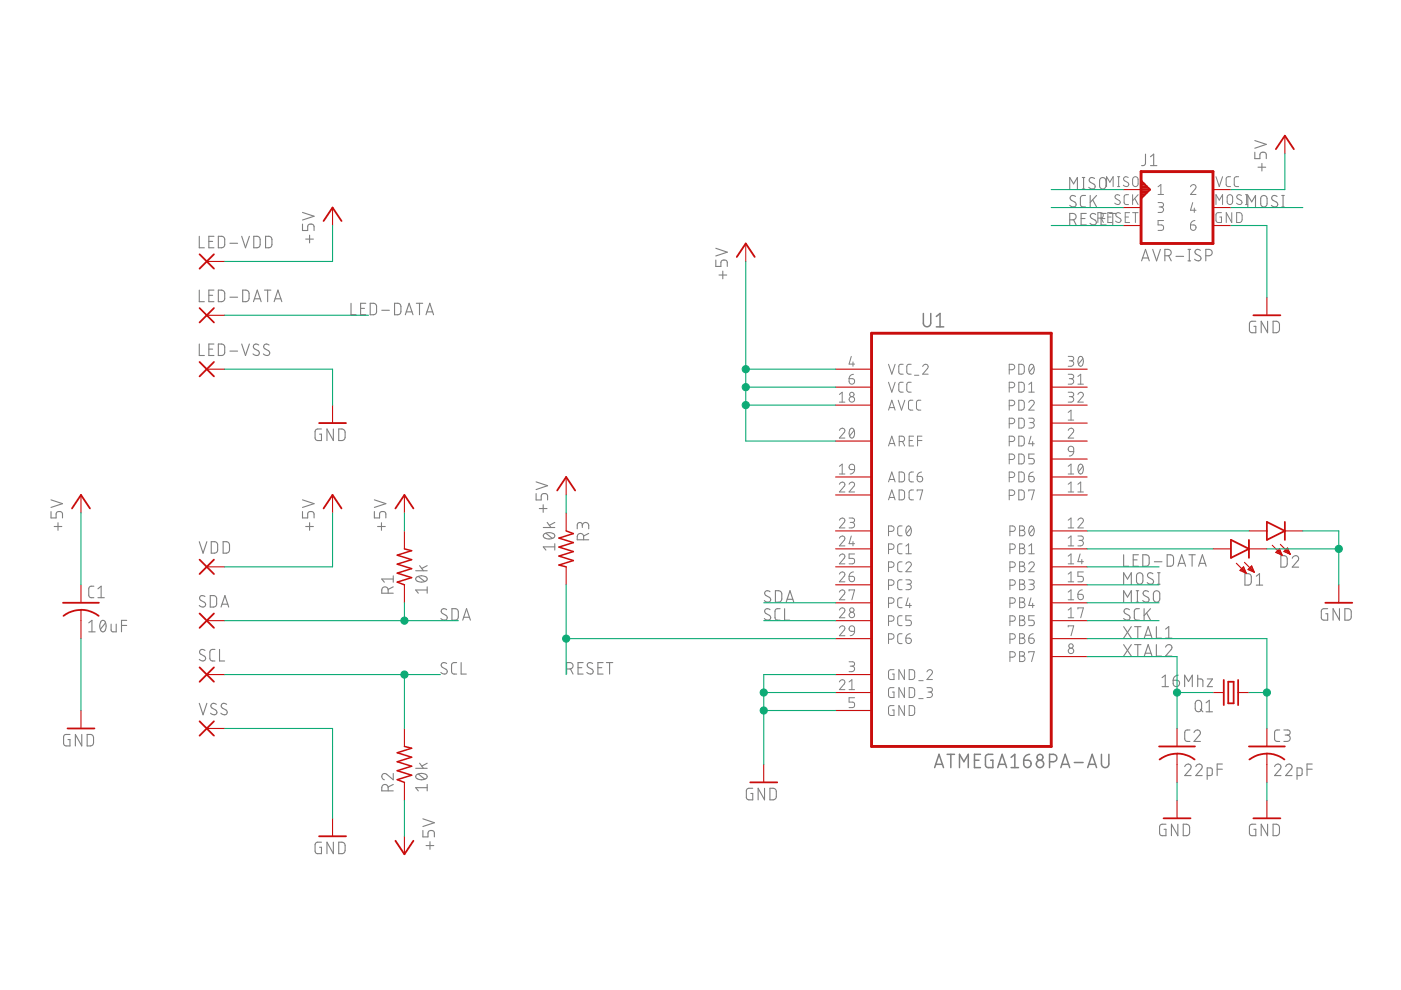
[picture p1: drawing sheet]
<svg xmlns="http://www.w3.org/2000/svg" width="297mm" height="210mm" viewBox="0 0 297 210" stroke-linecap="round" stroke-linejoin="round" font-family="sans-serif">
<g fill="none" stroke="#808080" stroke-width=".23">
<path d="M229.5 37.6h.5M229.7 37.6v2.5M232.1 37.8a.61 .61 0 0 0-.9-.1 .61 .61 0 0 0 0 1l.7 .4a.59 .59 0 0 1 .2 .8 .59 .59 0 0 1-.9 .1l-.4-.3M233.3 37.9a.69 .69 0 0 1 .7-.2 .69 .69 0 0 1 .5 .6v1.1a.68 .68 0 0 1-.7 .7 .68 .68 0 0 1-.7-.7zM242.9 32.7l-.1 2.1-.2 .2-.6 .1M243.9 35.1h1.4M243.9 33.2l.7-.5v2.4M266 32.3v1.3h1.1v-.8a.69 .69 0 0 1 .7-.5 .69 .69 0 0 1 .7 .5v.8M266 29.8l2.5 .8-2.5 .8M266.7 35.5h1.7M267.5 34.6v1.7M42.2 50.1v2.4h1.1"/>
<path d="M44.3 51.2h.8M45.4 50.1h-1.1v2.4h1.1M46.3 50.1h.9l.3 .3 .1 .4-.1 1.5a1.19 1.19 0 0 1-1.2 .2zM48.7 51.6h1.7M51.2 50.1l.8 2.4 .9-2.4M53.8 50.1h.9l.3 .3 .2 .4-.2 1.5a1.19 1.19 0 0 1-1.2 .2zM56.3 50.1h.9l.3 .3 .2 .4-.2 1.5a1.19 1.19 0 0 1-1.2 .2zM64.1 47.5v1.4h1.1v-.9a.69 .69 0 0 1 .7-.5 .69 .69 0 0 1 .7 .5v.9M64.1 45l2.5 .8-2.5 .9M64.8 50.7h1.6M65.6 49.9v1.6M151.8 55.1v1.4h1v-.8a.69 .69 0 0 1 .7-.6 .69 .69 0 0 1 .7 .6v.8"/>
<path d="M151.8 52.6l2.4 .9-2.4 .8M152.4 58.3h1.7M153.2 57.5v1.6M226.8 46.6a1.19 1.19 0 0 0 1.2-.3l.2-.4-.2-.4a1.19 1.19 0 0 0-1.2-.2v2.4M226.8 40.1v-2.5l.8 1.4 .8-1.4v2.5M227.6 46.6l.6 1.1M228 41.7a.61 .61 0 0 0-.9-.2 .61 .61 0 0 0 0 1l.8 .4a.59 .59 0 0 1 .1 .8 .59 .59 0 0 1-.8 .1l-.4-.3M229.2 46.3h.8M229.5 40.1h.5M230.1 41.4l-.7 .1-.3 .5 .1 1.7 .2 .2h.7M230.3 45.3h-1.1v2.4h1.1M231.1 41.4v2.5"/>
<path d="M231.7 42.4l.8 1.5M232.3 45.5a.6 .6 0 0 0-.9-.1 .6 .6 0 0 0 0 .9l.8 .4a.59 .59 0 0 1 .1 .8 .59 .59 0 0 1-.8 .1l-.4-.3M232.5 41.4l-1.4 1.5M233.4 46.3h.9M234.5 45.3h-1.1v2.4h1.1M235.2 45.3h1.4M235.9 45.3v2.4M242 55.3l.9-2.4 .8 2.4M242.3 54.7h1.2M244.4 52.9l.8 2.4 .8-2.4M247 54.2a1.19 1.19 0 0 0 1.2-.2l.1-.4-.1-.5a1.19 1.19 0 0 0-1.2-.2v2.4M247.8 54.2l.5 1.1"/>
<path d="M249.3 54.4h1.7M251.9 52.9h.5M251.9 55.3h.5M252.2 52.9v2.4M254.5 53.1a.61 .61 0 0 0-.9-.1 .61 .61 0 0 0 0 .9l.8 .4a.58 .58 0 0 1 .1 .8 .58 .58 0 0 1-.8 .1l-.4-.2M255.7 54.2a1.19 1.19 0 0 0 1.2-.2l.1-.4-.1-.5a1.19 1.19 0 0 0-1.2-.2v2.4M264.6 43.9v-2.5l.8 1.4 .8-1.4v2.5M267.4 41.7a.68 .68 0 0 1 .8-.2 .68 .68 0 0 1 .4 .6v1.1a.68 .68 0 0 1-.6 .7 .68 .68 0 0 1-.7-.7zM270.8 41.7a.6 .6 0 0 0-1-.2 .6 .6 0 0 0 .1 1l.7 .4a.59 .59 0 0 1 .2 .8 .59 .59 0 0 1-.9 .1l-.3-.3M271.8 43.9h.5M271.8 41.4h.5M272 41.4v2.5"/>
<path d="M42.2 61.5v2.5h1.1M42.2 72.9v2.5h1.1M44.3 74h.8M44.3 62.6h.8M45.4 72.9h-1.1v2.5h1.1M45.4 61.5h-1.1v2.5h1.1M46.3 72.9a1.19 1.19 0 0 1 1.2 .3l.1 .4-.1 1.5-.3 .3h-.9zM46.3 61.5l.9 .1 .4 .4v1.5l-.4 .4-.9 .1zM48.7 74.4h1.7M48.7 63h1.7M51.2 72.9l.8 2.5 .9-2.5M51.5 61.5l.8 .1 .5 .4v1.5l-.5 .4-.8 .1z"/>
<path d="M53.7 64l.8-2.5 .9 2.5M54 63.4h1.2M54.9 73.2a.61 .61 0 0 0-1-.2 .61 .61 0 0 0 .1 1l.7 .4a.62 .62 0 0 1 .1 .9 .62 .62 0 0 1-1-.1l-.2-.2M56.1 61.5h1.3M56.7 61.5v2.5M57 73.2a.6 .6 0 0 0-.9-.2 .6 .6 0 0 0 .1 1l.7 .4a.59 .59 0 0 1 .2 .8 .59 .59 0 0 1-.9 .1l-.4-.3M58.1 64l.8-2.5 .9 2.5M58.3 63.4h1.2M74.4 64.3v2.4h1.1M76.5 65.4h.8M77.6 64.3h-1.1v2.4h1.1M78.5 64.3h.9l.3 .3 .1 .4-.1 1.5a1.19 1.19 0 0 1-1.2 .2z"/>
<path d="M80.9 65.8h1.6M83.7 64.3h.8l.4 .3 .1 .4-.1 1.5a1.19 1.19 0 0 1-1.2 .2zM85.9 66.7l.8-2.4 .9 2.4M86.1 66.1h1.3M88.3 64.3h1.3M88.9 64.3v2.4M90.3 66.7l.8-2.4 .8 2.4M90.5 66.1h1.2M266.3 68.1h-1l-.4 .4v1.5l.4 .5h1v-1.3h-.4M268.8 68.1v2.4l-1.4-2.4v2.4M269.9 68.1h.9l.3 .3 .2 .4v1.1l-.2 .4a1.18 1.18 0 0 1-1.2 .2zM68.2 91h-.8l-.5 .2-.1 1.7 .2 .4 1.2 .1v-1.3h-.4"/>
<path d="M70.7 91v2.4l-1.4-2.4v2.4M71.8 91h.9l.4 .4 .1 1.3-.2 .4-.3 .3h-.9zM10.8 108.5v1.3h1.1v-.8a.69 .69 0 0 1 .7-.6 .69 .69 0 0 1 .7 .6v.8M10.8 106l2.5 .8-2.5 .8M11.5 111.6h1.6M12.3 110.8v1.6M42.2 114.9l.9 2.4 .8-2.4M44.8 114.9h.9l.3 .2 .1 .4-.1 1.5a1.19 1.19 0 0 1-1.2 .3zM47.3 114.9h.9l.3 .2 .2 .4v1.1l-.2 .4a1.18 1.18 0 0 1-1.2 .3zM64.1 108.5v1.3h1.1v-.8a.69 .69 0 0 1 .7-.6 .69 .69 0 0 1 .7 .6v.8M64.1 106l2.5 .8-2.5 .8M64.8 111.6h1.6"/>
<path d="M65.6 110.8v1.6M79.4 108.5v1.3h1.1v-.8a.68 .68 0 0 1 .6-.6 .68 .68 0 0 1 .7 .6v.8M79.4 106l2.4 .8-2.4 .8M80.1 111.6h1.6M80.9 110.8v1.6M89 119.9l.8 1.1M90.6 119.9l-1.2 .6M113.7 104.6v1.4h1v-.8a.69 .69 0 0 1 .7-.6 .69 .69 0 0 1 .7 .6v.8M113.7 102.2l2.4 .8-2.4 .8M114.3 107.8h1.7M115.2 107v1.6M115.2 111.8h2.4"/>
<path d="M115.3 113.3a1.7 1.7 0 0 1 2.3 .2 .85 .85 0 0 1-1.2 .8 .88 .88 0 0 1-1.2-.8zM115.7 113.1l1.4 1.1M116 110.8l.8 1M117.6 116h-2.4l.5 .6M117.6 115.3v1.3M117.6 110.8l-1.1 .6M123.5 111.4a.68 .68 0 0 1 .6-.6 .68 .68 0 0 1 .7 .6v.7M123.5 111.8v-.5a.54 .54 0 0 0-.6-.5 .54 .54 0 0 0-.5 .5v.8M123.7 114.4v-.6a.68 .68 0 0 0-.6-.7 .68 .68 0 0 0-.7 .7v.6h2.4M124.8 113.1l-1.1 .5M238.2 117.6v2.5h1.1M240.3 118.7h.8"/>
<path d="M241.4 117.6h-1.1v2.5h1.1M242.3 117.6a1.19 1.19 0 0 1 1.2 .3l.1 .4-.1 1.5-.3 .2-.9 .1zM244.8 119.1h1.6M247.5 117.6a1.19 1.19 0 0 1 1.2 .3l.1 .4-.1 1.5-.4 .2-.8 .1zM250 119.4h1.2M252.1 117.6h1.3M252.8 117.6v2.5M254.3 119.4h1.2M271.6 117.8a1.19 1.19 0 0 1 1.2 .3l.1 .4-.1 1.5-.3 .2h-.9zM274 118.4a.67 .67 0 0 1 .9-.6 .67 .67 0 0 1 .2 1.1l-1.1 1.3h1.3M18.8 132.1l.7-.6v2.5M18.8 134h1.4"/>
<path d="M19.9 124.3h-.7l-.4 .5 .1 1.7 .3 .2h.7M20.8 126.7h1.3M20.8 124.8l.6-.5v2.4M21.4 131.7a.57 .57 0 0 1 .7-.1 .57 .57 0 0 1 .3 .5 1.38 1.38 0 0 1-.6 1.9 1.51 1.51 0 0 1-.4-2.3zM22.4 132.1l-1.1 1.3M23.6 132.3v1.4l.4 .3h.6v-1.7M25.8 132.6h1.1M26.9 131.5h-1.1v2.5M43.5 137.9a.6 .6 0 0 0-1-.1 .6 .6 0 0 0 .1 .9l.7 .4a.62 .62 0 0 1 .1 1 .62 .62 0 0 1-1-.2l-.2-.1M43.5 126.5a.61 .61 0 0 0-1-.1 .61 .61 0 0 0 .1 .9l.7 .4a.59 .59 0 0 1 .2 .8 .59 .59 0 0 1-.9 .1l-.4-.2M44.6 126.3h.9l.3 .3 .1 .4-.1 1.4a1.19 1.19 0 0 1-1.2 .3zM45.6 137.7l-.9 .1-.2 .4 .1 1.7 .4 .2h.6"/>
<path d="M46.5 137.7v2.4h1.1M46.9 128.7l.8-2.4 .8 2.4M47.1 128.1h1.2M82.3 125.8v-.7a.68 .68 0 0 0-.7-.7 .68 .68 0 0 0-.7 .7v.7h2.5M83.4 124.4l-1.1 .6M83.4 122.8h-2.5l.6 .6M83.4 122.1v1.3M88.1 121h2.5M88.3 122.3a1.77 1.77 0 0 1 2.3 .3 .85 .85 0 0 1-1.2 .8 .88 .88 0 0 1-1.2-.8zM88.7 122.2l1.3 1.1M90.6 125.1h-2.5l.6 .7M90.6 124.4v1.4"/>
<path d="M94.7 129.3a.61 .61 0 0 0-.9-.2 .61 .61 0 0 0 0 1l.8 .4a.58 .58 0 0 1 .1 .8 .58 .58 0 0 1-.8 .1l-.4-.3M95.8 129.1h.9l.4 .4v1.5l-.4 .5h-.9zM98.1 131.5l.8-2.4 .8 2.4M98.3 130.9h1.2M163.3 125.5a.6 .6 0 0 0-.9-.2 .6 .6 0 0 0 0 1l.7 .4a.59 .59 0 0 1 .2 .8 .59 .59 0 0 1-.9 .1l-.3-.3M163.3 129.3a.6 .6 0 0 0-.9-.1 .6 .6 0 0 0 0 .9l.7 .4a.59 .59 0 0 1 .2 .8 .59 .59 0 0 1-.9 .1l-.3-.3M164.4 125.2a1.18 1.18 0 0 1 1.2 .3l.2 .4v1.1l-.2 .4-.3 .3h-.9zM165.4 129.1h-.7l-.4 .5 .1 1.7 .3 .2h.7M166.3 129.1v2.4h1.1M166.7 127.7l.8-2.5 .8 2.5M166.9 127.1h1.2M238.2 136.7l1.7 2.4"/>
<path d="M238.2 132.9l1.7 2.4M238.2 123.9v-2.5l.9 1.4 .8-1.4v2.5M238.2 127.7v-2.5l.9 1.4 .8-1.4v2.5M239.5 129.3a.61 .61 0 0 0-1-.2 .61 .61 0 0 0 .1 1l.7 .4a.59 .59 0 0 1 .2 .8 .59 .59 0 0 1-.9 .1l-.4-.3M239.9 136.7l-1.7 2.4M239.9 132.9l-1.7 2.4M240.6 136.7h1.3M240.6 132.9h1.3M240.9 125.2h.5M240.9 127.7h.5M241.1 121.7a.68 .68 0 0 1 .7-.2 .68 .68 0 0 1 .5 .6v1.1a.68 .68 0 0 1-.7 .7 .68 .68 0 0 1-.6-.7zM241.2 125.2v2.5"/>
<path d="M241.2 132.9v2.4M241.2 136.7v2.4M241.6 129.1h-.7l-.3 .2-.1 .3 .1 1.7 .3 .2h.7M242.6 129.1v2.4M242.6 139.1l.8-2.4 .8 2.4M242.6 135.3l.8-2.4 .8 2.4M242.8 138.5h1.2M242.8 134.7h1.2M243.1 130l.8 1.5M243.5 125.5a.61 .61 0 0 0-.9-.2 .61 .61 0 0 0 0 1l.8 .4a.59 .59 0 0 1 .1 .8 .59 .59 0 0 1-.8 .1l-.4-.3M243.9 129.1l-1.3 1.4M244.4 121.6a.6 .6 0 0 0-.9-.1 .6 .6 0 0 0 .1 .9l.7 .5a.59 .59 0 0 1 .1 .8 .59 .59 0 0 1-.8 .1l-.4-.3"/>
<path d="M244.7 125.5a.67 .67 0 0 1 .7-.2 .67 .67 0 0 1 .5 .6v1.1a.68 .68 0 0 1-.7 .7 .68 .68 0 0 1-.7-.7v-1.1zM245.2 132.9v2.4h1.1M245.2 136.7v2.4h1.1M245.4 123.9h.6M245.4 121.4h.6M245.7 121.4v2.5M247.1 137.2a.67 .67 0 0 1 1-.5 .67 .67 0 0 1 .2 1.1l-1.2 1.3h1.4M247.1 135.3h1.4M247.1 133.4l.7-.5v2.4M249.7 120.1l.8-2.5 .9 2.5M254.1 120.1l.8-2.5 .8 2.5M263.9 121.6a1.19 1.19 0 0 1 1.3 .3l.1 .4-.1 1.5-.4 .2-.9 .1z"/>
<path d="M266.4 124.1h1.3M266.4 122.2l.6-.6v2.5M281.5 129.1h-1l-.3 .3v1.7l.3 .4h1v-1.4h-.4M284 129.1v2.4l-1.4-2.4v2.4M285.1 129.1h.9l.5 .4v1.5l-.5 .5h-.9zM14.8 155.7h-1l-.3 .4v1.5l.2 .5 1.1 .1v-1.4h-.4M17.3 155.7v2.5l-1.3-2.5v2.5M18.5 155.7h.9l.3 .3 .1 .4-.1 1.5a1.19 1.19 0 0 1-1.2 .3zM42.2 149.1l.9 2.5 .8-2.5M45.9 149.3a.61 .61 0 0 0-.9-.1 .61 .61 0 0 0 0 .9l.7 .4a.58 .58 0 0 1 .2 .9 .58 .58 0 0 1-.9 .1l-.4-.3M48 149.3a.61 .61 0 0 0-.9-.1 .61 .61 0 0 0 .1 .9l.7 .4a.62 .62 0 0 1 .1 1 .62 .62 0 0 1-1-.1l-.2-.2M94.7 140.7a.61 .61 0 0 0-.9-.1 .61 .61 0 0 0 0 .9l.8 .4a.58 .58 0 0 1 .1 .8 .58 .58 0 0 1-.8 .1l-.4-.2"/>
<path d="M96.8 140.5h-.7l-.4 .5 .1 1.5 .3 .4h.7M97.8 140.5v2.4h1.1M120.1 141.8a1.19 1.19 0 0 0 1.3-.2l.1-.7-.3-.3-1.1-.1v2.4M120.9 141.8l.6 1.1M122.6 141.6h.8M123.6 140.5h-1v2.4h1M125.6 140.7a.61 .61 0 0 0-.9-.1 .61 .61 0 0 0 .1 .9l.7 .4a.59 .59 0 0 1 .1 .8 .59 .59 0 0 1-.8 .1l-.4-.2M126.8 141.6h.8M127.9 140.5h-1.1v2.4h1.1M128.6 140.5h1.3M129.2 140.5v2.4M246.4 143.7l.7-.5v2.4"/>
<path d="M246.4 145.6h1.3M248.7 144.2h.8a.68 .68 0 0 1 .6 .8 .68 .68 0 0 1-.7 .6 .68 .68 0 0 1-.7-.7zM249.8 143.2l-.8 .3-.3 .7M251.2 145.6v-2.4l.8 1.3 .8-1.3v2.4M252.3 154.8l-.9 .1-.2 .4 .1 1.7 .4 .2h.6M253.2 155.3a.66 .66 0 0 1 .9-.5 .66 .66 0 0 1 .2 1.1l-1.1 1.3h1.3M253.5 148.8a.68 .68 0 0 1 .8-.3 .68 .68 0 0 1 .5 .7v1a.68 .68 0 0 1-.7 .7 .68 .68 0 0 1-.7-.7zM253.9 144l1 .1 .1 1.5M253.9 143.2v2.4M254.5 150.4l.5 .5M255.7 149l.7-.5v2.4M255.7 150.9h1.4"/>
<path d="M256 144h1.1l-1.1 1.6h1.1M271.3 154.8l-.8 .1-.3 .4 .1 1.5 .3 .4h.7M272.2 154.8h.8a.54 .54 0 0 1 .5 .5 .54 .54 0 0 1-.5 .6h-.5M272.9 155.9a.68 .68 0 0 1 .7 .6 .68 .68 0 0 1-.7 .7h-.7M68.2 178.6h-1l-.3 .2-.1 1.7 .2 .4 1.2 .1v-1.4h-.4M70.7 178.6v2.4l-1.4-2.4v2.4M71.8 178.6a1.19 1.19 0 0 1 1.2 .2l.2 .4-.2 1.5-.3 .3h-.9zM82.3 167.7v-.7a.68 .68 0 0 0-.7-.7 .68 .68 0 0 0-.7 .7v.7h2.5M83.4 164v1.3l-1.4-1.1a.66 .66 0 0 0-1 .2 .66 .66 0 0 0 .5 .9M83.4 166.3l-1.1 .6M88.1 162.9h2.5M88.2 164.4a1.7 1.7 0 0 1 2.4 .1 .85 .85 0 0 1-1.2 .8 .88 .88 0 0 1-1.2-.8z"/>
<path d="M88.7 164.1l1.3 1.1M89 161.8l.8 1.1M89.7 176.1v1.3h1v-.8a.69 .69 0 0 1 .7-.5 .69 .69 0 0 1 .7 .5v.8M89.7 173.6l2.4 .8-2.4 .8M90.3 179.3h1.7M90.6 166.3v1.4M90.6 167h-2.5l.6 .7M90.6 161.8l-1.2 .6M91.2 178.5v1.6M159.6 167.1l-1 .1-.3 .3-.1 1.5 .3 .5 1.1 .1v-1.4h-.4M162.1 167.1v2.5l-1.4-2.5v2.5M163.2 167.1l.9 .1 .5 .4v1.5l-.5 .4-.9 .1z"/>
<path d="M247.2 174.8h-.8l-.4 .2-.1 1.7 .2 .4 1.1 .1v-1.4h-.4M249.7 174.8v2.4l-1.3-2.4v2.4M250.9 174.8a1.19 1.19 0 0 1 1.2 .2l.1 .4-.1 1.5-.3 .3h-.9zM251.2 162.5a.67 .67 0 0 1 .9-.5 .67 .67 0 0 1 .2 1.1l-1.1 1.3h1.3M253.5 162.5a.66 .66 0 0 1 1-.5 .66 .66 0 0 1 .2 1.1l-1.2 1.3h1.4M255.9 164.4h.7l.4-.2-.1-1.3-1-.1v2.4M258.1 163.1h1.1M259.2 162h-1.1v2.4M266.3 174.8h-.8l-.5 .2-.1 1.7 .2 .4 1.2 .1v-1.4h-.4M268.8 174.8v2.4l-1.4-2.4v2.4M269.9 174.8a1.18 1.18 0 0 1 1.2 .2l.2 .4v1.1l-.2 .4-.3 .3h-.9zM270.2 162.5a.67 .67 0 0 1 1-.5 .67 .67 0 0 1 .2 1.1l-1.2 1.3h1.4"/>
<path d="M272.6 162.5a.66 .66 0 0 1 .9-.5 .66 .66 0 0 1 .2 1.1l-1.1 1.3h1.3M275 164.4h.7l.4-.2-.1-1.3-1-.1v2.4M277.1 163.1h1.1M278.2 162h-1.1v2.4"/>
</g>
<g fill="none" stroke="#808080" stroke-width=".32">
<path d="M195.8 66.5v2a.78 .78 0 0 0 .8 .8 .78 .78 0 0 0 .7-.8v-2M198.5 67.1l.8-.6v2.8M198.5 69.3h1.6M200.8 159.9h1.6M201.6 159.9v2.9M207.9 159.9h-1.3v2.9h1.3M210.5 159.9h-1l-.5 .3-.1 1.9 .3 .5 1.3 .2v-1.6h-.5M218.3 159.9l-.8 .3-.3 .5-.2 .5M233.5 159.9v2.1a.78 .78 0 0 0 .8 .8 .78 .78 0 0 0 .8-.8v-2.1M198.2 162.8l.9-2.9 .9 2.9M198.4 162.1h1.4M203.4 162.8v-2.9l1 1.6 .9-1.6v2.9"/>
<path d="M206.6 161.2h1M211.5 162.8l1-2.9 .9 2.9M211.8 162.1h1.4M214.4 162.8h1.5M214.4 160.6l.8-.7v2.9M217 161.2h1a.79 .79 0 0 1 .6 .8 .79 .79 0 0 1-.8 .7 .79 .79 0 0 1-.8-.7zM222.5 161.5h.8a.78 .78 0 0 0 .8-.8 .78 .78 0 0 0-.8-.8h-.8v2.9M224.9 162.8l.9-2.9 1 2.9M225.1 162.1h1.4M227.8 161.7h1.8M230.6 162.8l1-2.9 .9 2.9M230.8 162.1h1.5"/>
<circle cx="220.5" cy="162" r=".78"/>
<circle cx="220.5" cy="160.6" r=".63"/>
</g>
<g fill="none" stroke="#808080" stroke-width=".21">
<path d="M234.6 39.6v-2.1l.7 1.1 .7-1.1v2.1M236.9 39.6h.5M236.9 37.5h.5M237.2 37.5v2.1M239.2 37.6a.52 .52 0 0 0-.8-.1 .52 .52 0 0 0 0 .8l.7 .4a.48 .48 0 0 1 .1 .7 .48 .48 0 0 1-.6 .1l-.4-.2M240.3 37.7l.3-.2 .6 .2 .1 1.3a.58 .58 0 0 1-.6 .6 .58 .58 0 0 1-.6-.6zM245.5 39.6l.6-.5v2.1M252.4 39.6a.58 .58 0 0 1 .8-.4 .58 .58 0 0 1 .2 .9l-1 1.1h1.2M257.8 37.5l.7 2.1 .7-2.1M260.9 37.5h-.7l-.2 .4v1.4l.2 .2 .7 .1M262.6 37.5h-.6l-.3 .4v1.4l.3 .2 .6 .1M232.8 46.2h.5a.58 .58 0 0 0 .6-.5 .58 .58 0 0 0-.6-.6h-.5v2.1"/>
<path d="M233.5 46.2l.4 1M234.9 46h.7M235.8 45.1h-.9v2.1h.9M237.4 41.4a.53 .53 0 0 0-.8-.1 .53 .53 0 0 0 0 .8l.7 .4a.52 .52 0 0 1 0 .8 .52 .52 0 0 1-.7-.1l-.3-.1M237.6 45.3a.52 .52 0 0 0-.8-.1 .52 .52 0 0 0 0 .8l.6 .3a.52 .52 0 0 1 .1 .8 .52 .52 0 0 1-.8 0l-.2-.2M238.6 46h.7M239.3 41.3h-.7l-.3 .4 .1 1.4 .2 .2 .7 .1M239.5 45.1h-.9v2.1h.9M240.1 41.3v2.1M240.1 45.1h1.2M240.6 42.1l.7 1.3M240.7 45.1v2.1"/>
<path d="M241.3 41.3l-1.2 1.3M245.5 42.9h.7a.47 .47 0 0 1 .5 .5 .47 .47 0 0 1-.5 .5h-.4M245.5 41.2h1.2M246.1 43.9a.58 .58 0 0 1 .6 .6 .58 .58 0 0 1-.6 .5h-.6M246.7 46.8h-1.2v.9h.7a.59 .59 0 0 1 .5 .6 .59 .59 0 0 1-.5 .6h-.7M252.4 47.7h.7a.58 .58 0 0 1 .5 .6 .58 .58 0 0 1-.6 .5 .58 .58 0 0 1-.6-.5zM252.9 42.9l-.5 1.7h1.2M253.2 44.1v.9M253.3 46.8l-.6 .2-.3 .7M257.8 43.4v-2.1l.7 1.1 .7-1.1v2.1M259 45.1h-.9l-.3 .3v1.5l.3 .2 .9 .1v-1.2h-.4M260.3 41.5l.4-.2 .5 .2 .1 1.3a.58 .58 0 0 1-.5 .6 .58 .58 0 0 1-.6-.6z"/>
<path d="M261.2 45.1v2.1l-1.2-2.1v2.1M262.2 45.1h.8l.3 .4 .1 1.1-.4 .6h-.8zM263.2 41.4a.52 .52 0 0 0-.8-.1 .52 .52 0 0 0 0 .8l.7 .4a.48 .48 0 0 1 .1 .7 .48 .48 0 0 1-.6 .1l-.4-.2M264.1 43.4h.4M264.1 41.3h.4M264.3 41.3v2.1M180.5 75.6l-.5 1.6h1.2M180.8 76.7v1M181 79.4l-.7 .2-.3 .7M188.4 77.2l.7 2.1 .7-2.1M191.5 77.2l-.7 .1-.2 .4v1.3l.2 .3h.7M193.2 77.2l-.6 .1-.3 .4v1.3l.3 .3h.6"/>
<path d="M193.9 79.6h.9M195.6 77.7a.58 .58 0 0 1 .8-.5 .58 .58 0 0 1 .2 1l-1 1.1h1.2M214 78.4h.6a.58 .58 0 0 0 .5-.6 .58 .58 0 0 0-.5-.6h-.6v2.1M216 77.2l.8 .1 .3 .3 .1 1.1-.1 .4-.3 .2h-.8zM218.4 77.4l.1-.1a.86 .86 0 0 1 .8 1.2l-.1 .3a.5 .5 0 0 1-.5 .5 .5 .5 0 0 1-.5-.5l-.1-.8zM219.2 77.7l-1 1.2M226.5 75.6h.7a.47 .47 0 0 1 .4 .4 .47 .47 0 0 1-.4 .5h-.5M226.5 79.4h.7a.47 .47 0 0 1 .4 .4 .47 .47 0 0 1-.4 .5h-.5M227.1 76.5a.58 .58 0 0 1 .6 .6 .58 .58 0 0 1-.6 .6h-.6M228.5 79.8l.6-.4v2M228.8 75.7l.1-.1a.86 .86 0 0 1 .8 1.3l-.1 .2a.5 .5 0 0 1-.5 .6 .5 .5 0 0 1-.5-.6v-.8zM229.6 76l-.9 1.2"/>
<path d="M178 91.2a.58 .58 0 0 1 .8-.4 .58 .58 0 0 1 .2 .9l-1 1.2h1.1M178 83.6l.6-.4v2.1M178 98.9l.6-.5v2.1M178 85.3h1.1M180 80.3h.7a.59 .59 0 0 1 .5 .6 .59 .59 0 0 1-.6 .6 .59 .59 0 0 1-.6-.6zM180.2 98.6l.3-.2 .6 .2 .1 1-1-.2-.2-.3zM180.3 90.9l.1-.1a.86 .86 0 0 1 .8 1.3l-.1 .3a.51 .51 0 0 1-.5 .5 .51 .51 0 0 1-.5-.5l-.1-.8zM181.1 91.2l-1 1.2M181.2 99.6l-.3 .6-.6 .3M188.4 81l.7 2.1 .7-2.1M188.4 87l.7-2.1 .7 2.1M188.4 94.6l.7-2.1 .7 2.1"/>
<path d="M188.6 86.4h1M188.6 94h1M190.4 84.9l.7 2.1 .7-2.1M190.6 93.6h.6a.57 .57 0 0 0 .6-.6 .57 .57 0 0 0-.6-.5h-.6v2.1M191.3 93.6l.5 1M191.5 81l-.7 .1-.2 .4v1.3l.2 .3h.7M192.8 93.4h.7M193.2 81l-.6 .1-.3 .4v1.3l.3 .3h.6M193.5 84.9h-.6l-.3 .4v1.4l.3 .2 .6 .1M193.7 92.5h-.9v2.1h.9M194.5 93.4h1M195.2 84.9h-.6l-.3 .4 .1 1.4 .2 .2 .6 .1"/>
<path d="M195.5 92.5h-1v2.1M214 82.2h.6a.58 .58 0 0 0 .5-.6 .58 .58 0 0 0-.5-.6h-.6v2.1M214 86h.6a.58 .58 0 0 0 .5-.6 .58 .58 0 0 0-.5-.5h-.6v2.1M214 89.8h.6a.58 .58 0 0 0 .5-.6 .58 .58 0 0 0-.5-.5h-.6v2.1M214 93.6h.6a.57 .57 0 0 0 .5-.6 .57 .57 0 0 0-.5-.5h-.6v2.1M214 97.4h.6a.58 .58 0 0 0 .5-.6 .58 .58 0 0 0-.5-.5h-.6v2.1M216 81l.8 .1 .3 .3 .1 1.1-.1 .4-.3 .2h-.8zM216 84.9h.8l.3 .4 .1 1.1-.1 .3-.3 .2-.8 .1zM216 88.7h.8l.3 .4 .1 1.1-.1 .3-.3 .2-.8 .1zM216 92.5h.8l.3 .4 .1 1.1-.1 .3-.3 .2-.8 .1zM216 96.3h.8l.3 .4 .1 1.1-.1 .3-.3 .2-.8 .1zM218.1 85.3a.58 .58 0 0 1 .8-.4 .58 .58 0 0 1 .2 .9l-1 1.2h1.2"/>
<path d="M218.1 88.7h.7a.47 .47 0 0 1 .5 .4 .47 .47 0 0 1-.5 .5h-.4M218.1 83.1h1.2M218.1 81.5l.6-.5v2.1M218.6 92.5l-.5 1.6h1.2M218.7 89.6a.58 .58 0 0 1 .6 .6 .58 .58 0 0 1-.6 .6h-.6M218.9 93.6v1M219.3 96.3h-1.2v.9h.7a.59 .59 0 0 1 .5 .6 .59 .59 0 0 1-.5 .6h-.7M226.5 83.2h.7a.47 .47 0 0 1 .4 .4 .47 .47 0 0 1-.4 .5h-.5M226.5 91.2a.58 .58 0 0 1 .8-.4 .58 .58 0 0 1 .2 .9l-1 1.2h1.1M226.5 87.4l.6-.4v2.1M226.5 98.9l.6-.5v2.1M226.5 89.1h1.1"/>
<path d="M226.6 94.8l.4-.2 .5 .2 .1 1-1-.2-.1-.3zM227.1 80.3a.58 .58 0 0 1 .6 .6 .58 .58 0 0 1-.6 .5h-.6M227.1 84.1a.58 .58 0 0 1 .6 .6 .58 .58 0 0 1-.6 .6h-.6M227.6 95.8l-.2 .6-.7 .3M228.5 83.6a.58 .58 0 0 1 .9-.4 .58 .58 0 0 1 .1 .9l-1 1.2h1.2M228.5 81.4h1.2M228.8 98.6l.1-.2a.86 .86 0 0 1 .8 1.3 .59 .59 0 0 1-.6 .8 .59 .59 0 0 1-.5-.8v-.5zM229.6 98.9l-.9 1.1M178 102.7a.58 .58 0 0 1 .8-.5 .58 .58 0 0 1 .2 .9l-1 1.2h1.1M178 110.3a.58 .58 0 0 1 .8-.4 .58 .58 0 0 1 .2 .9l-1 1.1h1.1M178 114.1a.58 .58 0 0 1 .8-.4 .58 .58 0 0 1 .2 .9l-1 1.1h1.1M178 117.9a.58 .58 0 0 1 .8-.4 .58 .58 0 0 1 .2 .9l-1 1.1h1.1"/>
<path d="M178 100.5h1.1M180 102.7a.58 .58 0 0 1 .8-.5 .58 .58 0 0 1 .2 .9l-1 1.2h1.2M180 109.8h.7a.47 .47 0 0 1 .5 .5 .47 .47 0 0 1-.5 .5h-.4M180.5 113.6l-.5 1.7h1.2M180.6 110.8a.58 .58 0 0 1 .6 .5 .58 .58 0 0 1-.6 .6h-.6M180.8 114.8v.9M181.2 117.5h-1.2v.9h.7a.59 .59 0 0 1 .5 .6 .59 .59 0 0 1-.5 .5h-.7M188.4 112.7h.6a.58 .58 0 0 0 .6-.6 .58 .58 0 0 0-.6-.6h-.6v2.1M188.4 116.5h.6a.58 .58 0 0 0 .6-.6 .58 .58 0 0 0-.6-.6h-.6v2.1M188.4 102.2l.7-2.1 .7 2.1M188.4 106l.7-2.1 .7 2.1M188.6 101.7h1"/>
<path d="M188.6 105.5h1M190.6 100.1h.8l.4 .4v1.3l-.4 .4h-.8zM190.6 103.9h.8l.4 .4v1.3l-.4 .4h-.8zM191.3 111.5h-.7l-.3 .5 .1 1.3 .2 .3h.7M191.3 115.3l-.7 .1-.3 .4 .1 1.3 .2 .3h.7M191.3 119.1l-.7 .1-.3 .4 .1 1.3 .2 .3h.7M192.1 119.6a.57 .57 0 0 1 .8-.4 .57 .57 0 0 1 .1 .9l-.9 1.1h1.1M192.1 115.8l.5-.5v2.1M192.1 117.4h1.1M192.3 111.7l.2-.2a.88 .88 0 0 1 .7 1.3l-.1 .3a.51 .51 0 0 1-.5 .5 .51 .51 0 0 1-.5-.5v-.8zM193.1 112l-.9 1.1M193.7 100.1h-.7l-.3 .4 .1 1.4 .2 .3h.7"/>
<path d="M193.7 103.9h-.7l-.3 .5 .1 1.3 .2 .3h.7M194.5 101h.7a.59 .59 0 0 1 .4 .7 .59 .59 0 0 1-.6 .5 .59 .59 0 0 1-.5-.6zM194.5 104.1v-.2h1.1l-.5 2.1M195.4 100.1l-.7 .3-.2 .6M214 101.2h.6a.58 .58 0 0 0 .5-.5 .58 .58 0 0 0-.5-.6h-.6v2.1M214 105.1h.6a.58 .58 0 0 0 .5-.6 .58 .58 0 0 0-.5-.6h-.6v2.1M214.1 112.7h.6a.58 .58 0 0 0 .6-.6 .58 .58 0 0 0-.6-.6h-.6v2.1M214.1 116.5h.6a.58 .58 0 0 0 .6-.6 .58 .58 0 0 0-.6-.6h-.6v2.1M216 100.1h.8l.3 .4 .1 1.1-.1 .3-.3 .3h-.8zM216 103.9h.8l.3 .4 .1 1.1-.1 .3-.3 .3h-.8zM216.2 111.5h.5a.47 .47 0 0 1 .5 .5 .47 .47 0 0 1-.5 .4 .58 .58 0 0 1 .6 .6 .58 .58 0 0 1-.6 .6h-.5zM216.2 115.3h.5a.47 .47 0 0 1 .5 .5 .47 .47 0 0 1-.5 .4 .58 .58 0 0 1 .6 .6 .58 .58 0 0 1-.6 .6h-.5z"/>
<path d="M216.2 119.1h.5a.47 .47 0 0 1 .5 .5 .47 .47 0 0 1-.5 .5 .58 .58 0 0 1 .6 .5 .58 .58 0 0 1-.6 .6h-.5zM216.2 112.4h.5M216.2 116.2h.5M218.1 101h.7a.59 .59 0 0 1 .5 .7 .59 .59 0 0 1-.6 .5 .59 .59 0 0 1-.6-.6zM218.1 119.6a.58 .58 0 0 1 .8-.5 .58 .58 0 0 1 .2 1l-1 1.1h1.2M218.1 104.1v-.2h1.2l-.6 2.1M218.1 117.4h1.2M218.1 115.8l.6-.5v2.1M218.4 111.7l.1-.2a.86 .86 0 0 1 .8 1.3l-.1 .3a.5 .5 0 0 1-.5 .5 .5 .5 0 0 1-.5-.5l-.1-.8zM219.1 100.1l-.7 .3-.3 .6M219.2 112l-1 1.1M226.5 100.5h1.1"/>
<path d="M226.5 104.3h1.1M226.5 111.9h1.1M226.5 115.7h1.1M226.5 119.5h1.1M226.5 102.7l.6-.5v2.1M226.5 110.3l.6-.5v2.1M226.5 114.1l.6-.5v2.1M226.5 117.9l.6-.4v2M228.5 110.3a.58 .58 0 0 1 .9-.4 .58 .58 0 0 1 .1 .9l-1 1.1h1.2M228.5 113.6h.7a.47 .47 0 0 1 .5 .5 .47 .47 0 0 1-.5 .5h-.4M228.5 104.3h1.2M228.5 102.7l.6-.5v2.1"/>
<path d="M229 117.5l-.5 1.6h1.2M229.1 114.6a.58 .58 0 0 1 .6 .6 .58 .58 0 0 1-.6 .5h-.6M229.4 118.6v.9M178 121.7a.58 .58 0 0 1 .8-.4 .58 .58 0 0 1 .2 .9l-1 1.2h1.1M178 125.5a.58 .58 0 0 1 .8-.4 .58 .58 0 0 1 .2 .9l-1 1.2h1.1M178 129.3a.58 .58 0 0 1 .8-.4 .58 .58 0 0 1 .2 .9l-1 1.2h1.1M178 133.2a.58 .58 0 0 1 .8-.5 .58 .58 0 0 1 .2 .9l-1 1.2h1.1M180 122.2h.7a.59 .59 0 0 1 .5 .6 .59 .59 0 0 1-.6 .6 .59 .59 0 0 1-.6-.6zM180 125.3v-.2h1.2l-.6 2.1M180.2 132.9l.3-.2 .6 .2 .1 1-1-.2-.2-.3zM181 121.3l-.7 .2-.3 .7M181.2 133.9l-.3 .6-.6 .3"/>
<path d="M188.4 120.3h.6a.58 .58 0 0 0 .6-.6 .58 .58 0 0 0-.6-.6h-.6v2.1M188.4 124.1h.6a.58 .58 0 0 0 .6-.6 .58 .58 0 0 0-.6-.6h-.6v2.1M188.4 127.9h.6a.58 .58 0 0 0 .6-.6 .58 .58 0 0 0-.6-.6h-.6v2.1M188.4 131.7h.6a.58 .58 0 0 0 .6-.6 .58 .58 0 0 0-.6-.5h-.6v2.1M188.4 135.5h.6a.58 .58 0 0 0 .6-.6 .58 .58 0 0 0-.6-.5h-.6v2.1M191.3 122.9l-.7 .1-.3 .4 .1 1.3 .2 .3h.7M191.3 126.7l-.7 .1-.3 .4 .1 1.3 .2 .3h.7M191.3 130.6h-.7l-.3 .4 .1 1.4 .2 .2 .7 .1M191.3 134.4h-.7l-.3 .4 .1 1.4 .2 .2 .7 .1M192.1 122.9h.7a.47 .47 0 0 1 .4 .5 .47 .47 0 0 1-.4 .5h-.5M192.1 135.3h.7a.58 .58 0 0 1 .4 .6 .58 .58 0 0 1-.6 .5 .58 .58 0 0 1-.5-.5zM192.5 126.7l-.4 1.7h1.1"/>
<path d="M192.6 123.9a.58 .58 0 0 1 .6 .5 .58 .58 0 0 1-.6 .6h-.5M192.9 127.9v.9M193 134.4l-.7 .2-.2 .7M193.2 130.6h-1.1v.9h.7a.59 .59 0 0 1 .4 .6 .59 .59 0 0 1-.4 .6h-.7M214.1 120.3h.6a.58 .58 0 0 0 .6-.6 .58 .58 0 0 0-.6-.6h-.6v2.1M214.1 124.1h.6a.58 .58 0 0 0 .6-.6 .58 .58 0 0 0-.6-.6h-.6v2.1M214.1 127.9h.6a.58 .58 0 0 0 .6-.6 .58 .58 0 0 0-.6-.6h-.6v2.1M214.1 131.7h.6a.58 .58 0 0 0 .6-.6 .58 .58 0 0 0-.6-.5h-.6v2.1M214.1 135.5h.6a.58 .58 0 0 0 .6-.6 .58 .58 0 0 0-.6-.5h-.6v2.1M214.1 139.3h.6a.58 .58 0 0 0 .6-.5 .58 .58 0 0 0-.6-.6h-.6v2.1M216.2 122.9h.5a.47 .47 0 0 1 .5 .5 .47 .47 0 0 1-.5 .5 .58 .58 0 0 1 .6 .5 .58 .58 0 0 1-.6 .6h-.5zM216.2 126.7h.5a.47 .47 0 0 1 .5 .5 .47 .47 0 0 1-.5 .5 .58 .58 0 0 1 .6 .6 .58 .58 0 0 1-.6 .5h-.5z"/>
<path d="M216.2 130.6h.5a.47 .47 0 0 1 .5 .4 .47 .47 0 0 1-.5 .5 .58 .58 0 0 1 .6 .6 .58 .58 0 0 1-.6 .6h-.5zM216.2 134.4h.5a.47 .47 0 0 1 .5 .4 .47 .47 0 0 1-.5 .5 .58 .58 0 0 1 .6 .6 .58 .58 0 0 1-.6 .6h-.5zM216.2 138.2h.5a.47 .47 0 0 1 .5 .4 .47 .47 0 0 1-.5 .5 .58 .58 0 0 1 .6 .6 .58 .58 0 0 1-.6 .6h-.5zM216.2 123.9h.5M216.2 131.5h.5M216.2 135.3h.5M216.2 120.1h.5M216.2 127.7h.5M216.2 139.1h.5M218.1 122.9h.7a.47 .47 0 0 1 .5 .5 .47 .47 0 0 1-.5 .5h-.4M218.1 135.3h.7a.59 .59 0 0 1 .5 .6 .59 .59 0 0 1-.6 .6 .59 .59 0 0 1-.6-.6zM218.1 138.4v-.2h1.2l-.6 2.1"/>
<path d="M218.6 126.7l-.5 1.7h1.2M218.7 123.9a.58 .58 0 0 1 .6 .5 .58 .58 0 0 1-.6 .6h-.6M218.9 127.9v.9M219.1 134.4l-.7 .2-.3 .7M219.3 130.6h-1.2v.9h.7a.59 .59 0 0 1 .5 .6 .59 .59 0 0 1-.5 .6h-.7M226.5 123.4h1.1M226.5 127.2h1.1M226.5 132.9v-.2h1.1l-.5 2.1M226.5 131h1.1M226.5 121.7l.6-.4v2.1M226.5 125.5l.6-.4v2.1M226.5 129.3l.6-.4v2.1"/>
<path d="M228.5 126h.7a.59 .59 0 0 1 .5 .7 .59 .59 0 0 1-.6 .5 .59 .59 0 0 1-.6-.6zM228.5 129.1v-.2h1.2l-.6 2.1M229.5 125.1l-.7 .2-.3 .7M229.7 121.3h-1.2v.9h.7a.59 .59 0 0 1 .5 .6 .59 .59 0 0 1-.5 .6h-.7M178 144.6a.58 .58 0 0 1 .8-.5 .58 .58 0 0 1 .2 1l-1 1.1h1.1M180 140.3h.7a.47 .47 0 0 1 .5 .5 .47 .47 0 0 1-.5 .4h-.4M180 146.2h1.2M180 144.6l.6-.5v2.1M180.6 141.2a.58 .58 0 0 1 .6 .6 .58 .58 0 0 1-.6 .6h-.6M181.2 147.9h-1.2v1h.7a.59 .59 0 0 1 .5 .5 .59 .59 0 0 1-.5 .6h-.7M189.5 142h-.7l-.4 .3v1.3l.3 .4 .8 .1v-1.2h-.3M189.5 145.8h-.8l-.3 .3v1.3l.3 .4 .8 .1v-1.2h-.3"/>
<path d="M189.5 149.6h-.8l-.3 .3v1.3l.3 .5h.8v-1.2h-.3M191.7 142v2.1l-1.1-2.1v2.1M191.7 145.8v2.1l-1.1-2.1v2.1M191.7 149.6v2.1l-1.1-2.1v2.1M192.8 142h.7l.4 .4v1.3l-.2 .3-.9 .1zM192.8 145.8h.7l.4 .4v1.3l-.4 .3-.7 .1zM192.8 149.6h.7l.4 .4v1.3l-.4 .4h-.7zM194.8 144.3h.9M194.8 148.1h.9M196.5 142.5a.58 .58 0 0 1 .8-.5 .58 .58 0 0 1 .2 .9l-1 1.2h1.2M196.5 145.8h.7a.47 .47 0 0 1 .5 .5 .47 .47 0 0 1-.5 .4h-.4M197.1 146.7a.58 .58 0 0 1 .6 .6 .58 .58 0 0 1-.6 .6h-.6"/>
<circle cx="180.6" cy="84.7" r=".58"/>
<circle cx="180.6" cy="83.6" r=".47"/>
<circle cx="180.6" cy="130.4" r=".58"/>
<circle cx="180.6" cy="129.3" r=".47"/>
<circle cx="227.1" cy="138" r=".58"/>
<circle cx="227.1" cy="137" r=".47"/>
</g>
<path d="M241.9 36.4h15.3v15.2h-15.3zM184.8 70.7h38.1v87.6h-38.1z" fill="none" stroke="#c90d0c" stroke-width=".61"/>
<g fill="none" stroke="#c90d0c" stroke-width=".23">
<path d="M272.4 28.8v3.8M43.8 55.4h3.8M70.5 44v3.8M158.1 51.6v3.8M238.1 40.2h3.8M238.1 44h3.8M238.1 47.8h3.8M257.2 40.2h3.8M257.2 44h3.8M257.2 47.8h3.8M43.8 78.3h3.8M43.8 66.8h3.8"/>
<path d="M177.2 78.3h7.6M222.9 78.3h7.6M268.6 63v3.8M70.5 85.9v3.8M177.2 82.1h7.6M177.2 85.9h7.6M177.2 93.5h7.6M222.9 82.1h7.6M222.9 85.9h7.6M222.9 93.5h7.6M222.9 89.7h7.6M222.9 97.3h7.6"/>
<path d="M17.2 104.9v3.9M70.5 104.9v3.9M85.7 104.9v3.9M85.7 112.6v3.8M120 101.1v3.8M120 108.8v3.8M177.2 101.1h7.6M177.2 104.9h7.6M177.2 112.6h7.6M177.2 116.4h7.6M222.9 101.1h7.6M222.9 104.9h7.6"/>
<path d="M222.9 112.6h7.6M222.9 116.4h7.6M257.2 116.4h3.8M262.1 119.4l2.1 2.1M263.8 119.2l2.1 2.1M264.8 112.6h3.8M264.8 116.4h3.8M269.7 115.6l2.1 2.1M270.6 117.1h1M270.8 116.9h.7M270.8 117.3h.9M271 116.7h.4"/>
<path d="M271.1 116.5h.2M271.3 116.4l.5 1.3-1.3-.6zM271.3 117.5h.4M271.5 115.4l2.1 2.1M271.8 117.7h.1M272.2 116.9l.8-.7 .6 1.3zM272.3 116.9h1M272.4 112.6h3.8M272.5 116.7h.7M272.5 117.1h.9M272.7 116.5h.4M272.9 116.3h.1"/>
<path d="M273 117.3h.5M273.5 117.5h.1M17.2 124v3.8M17.2 129.3v6.1M43.8 131.6h3.8M43.8 120.2h3.8M85.7 124v3.8M120 120.2v3.8M177.2 131.6h7.6M177.2 120.2h7.6M177.2 124h7.6M177.2 127.8h7.6"/>
<path d="M177.2 135.4h7.6M222.9 131.6h7.6M222.9 120.2h7.6M222.9 124h7.6M222.9 127.8h7.6M222.9 135.4h7.6M222.9 139.2h7.6M263 120.8h.9M263.1 121h.9M263.2 120.6h.6M263.4 120.4h.4M263.5 121.2h.6"/>
<path d="M263.6 120.2h.1M263.7 120.2l.5 1.3-1.3-.6zM264 121.4h.2M264.6 120.8l.8-.8 .5 1.3zM264.7 120.6h.9M264.8 120.8h.9M264.9 120.4h.7M265.1 120.2h.4M265.2 121h.6M265.3 120h.1M265.7 121.2h.2M283.8 124v3.8"/>
<path d="M17.2 150.6v3.9M43.8 154.5h3.8M43.8 143h3.8M85.7 154.5v3.8M177.2 143h7.6M177.2 146.8h7.6M177.2 150.6h7.6M249.6 154.5v3.8M249.6 159.8v6.1M257.2 146.8h2.3M262.5 146.8h2.3M268.6 154.5v3.8"/>
<path d="M268.6 159.8v6.1M70.5 173.5v3.8M85.7 165.9v3.8M85.7 177.3v3.8M161.9 162.1v3.8M249.6 169.7v3.8M268.6 169.7v3.8"/>
</g>
<g fill="none" stroke="#c90d0c" stroke-width=".38">
<path d="M241.9 38.3l1.9 1.9-1.9 1.9zM241.9 39.8h1.6M241.9 39.5h1.2M241.9 39.1h.9M241.9 38.8h.5M241.9 38.4h.2M270.5 31.6l1.9-2.8 1.9 2.8M42.3 53.9l3.1 3.1M45.4 53.9l-3.1 3.1M68.6 46.9l1.9-2.9 1.9 2.9M156.2 54.5l1.9-2.9 1.9 2.9M241.9 41.9h.2"/>
<path d="M241.9 41.6h.5M241.9 41.2h.9M241.9 40.9h1.2M241.9 40.5h1.6M241.9 40.2h1.9M42.3 76.8l3.1 3M42.3 65.3l3.1 3.1M45.4 76.8l-3.1 3M45.4 65.3l-3.1 3.1M265.7 66.8h5.8M67.6 89.7h5.8M15.3 107.8l1.9-2.9 1.9 2.9"/>
<path d="M42.3 118.7l3.1 3M45.4 118.7l-3.1 3M68.6 107.8l1.9-2.9 1.9 2.9M83.8 107.8l1.9-2.9 2 2.9M118.1 104l1.9-2.9 1.9 2.9M261 114.5l3.8 1.9-3.8 1.9zM264.8 114.5v3.8M268.6 110.7l3.8 1.9-3.8 1.9zM272.4 110.7v3.8M13.4 127.8h7.6M17.2 129.3l1.9 .3 1.8 1M17.2 129.3l-2 .3-1.7 1"/>
<path d="M42.3 130.1l3.1 3M45.4 130.1l-3.1 3M281 127.8h5.7M14.3 154.5h5.7M42.3 152.9l3.1 3.1M42.3 141.5l3.1 3M45.4 152.9l-3.1 3.1M45.4 141.5l-3.1 3M245.7 158.3h7.7M249.6 159.8l1.9 .3 1.8 .9M249.6 159.8l-2 .3-1.7 .9M259.5 144.2v5.3"/>
<path d="M260.4 144.5h1.2v4.6h-1.2zM262.5 144.2v5.3M264.8 158.3h7.6M268.6 159.8l2 .3 1.7 .9M268.6 159.8l-1.9 .3-1.8 .9M67.6 177.3h5.8M83.8 178.3l1.9 2.8 2-2.8M159.1 165.9h5.7M246.7 173.5h5.7M265.7 173.5h5.8"/>
</g>
<path d="M85.7 116.4l1.6 .4-3.1 .9 3.1 1-3.1 .9 3.1 1-3.1 .9 3.1 1-3.1 .9 1.5 .6M120 112.6l1.6 .5-3.1 1 3.1 .9-3.1 1 3.1 .9-3.1 1 3.1 1-3.1 .9 1.5 .4M85.7 158.3l1.6 .3-3.1 1 3.1 .9-3.1 1 3.1 1-3.1 .9 3.1 1-3.1 .9 1.5 .6" fill="none" stroke="#c90d0c" stroke-width=".32"/>
<g fill="none" stroke="#0dab76" stroke-width=".23">
<path d="M272.4 32.6v7.6h-11.4M70.5 47.8v7.6h-22.9M158.1 55.4v38.1h19.1M222.9 40.2h15.2M222.9 47.8h15.2M222.9 44h15.2M261 47.8h7.6v15.2M261 44h15.2M47.6 78.3h22.9v7.6M47.6 66.8h30.5M158.1 78.3h19.1M158.1 82.1h19.1"/>
<path d="M158.1 85.9h19.1M17.2 108.8v15.2M70.5 108.8v11.4h-22.9M85.7 108.8v3.8M120 104.9v3.9M230.5 116.4h26.7M230.5 112.6h34.3M268.6 116.4h15.2M276.2 112.6h7.6v11.4M17.2 135.4v15.2M47.6 131.6h49.6M85.7 127.8v3.8"/>
<path d="M120 124v19M120 135.4h57.2M161.9 131.6h15.3M161.9 127.8h15.3M230.5 120.2h15.2M230.5 139.2h19.1v15.3M230.5 135.4h38.1v19.1M230.5 131.6h15.2M230.5 127.8h15.2M230.5 124h15.2M47.6 154.5h22.9v19M47.6 143h45.8"/>
<path d="M85.7 143v11.5M161.9 150.6h15.3M161.9 146.8h15.3M177.2 143h-15.3v19.1M249.6 146.8h7.6M264.8 146.8h3.8M85.7 169.7v7.6M249.6 165.9v3.8M268.6 165.9v3.8"/>
</g>
<g fill="#0dab76" stroke="#0dab76" stroke-width=".21">
<circle cx="158.1" cy="78.3" r=".76"/>
<circle cx="158.1" cy="82.1" r=".76"/>
<circle cx="158.1" cy="85.9" r=".76"/>
<circle cx="161.9" cy="146.8" r=".76"/>
<circle cx="161.9" cy="150.6" r=".76"/>
<circle cx="283.8" cy="116.4" r=".76"/>
<circle cx="85.7" cy="131.6" r=".76"/>
<circle cx="85.7" cy="143" r=".76"/>
<circle cx="249.6" cy="146.8" r=".76"/>
<circle cx="268.6" cy="146.8" r=".76"/>
<circle cx="120" cy="135.4" r=".76"/>
</g>
</svg>
